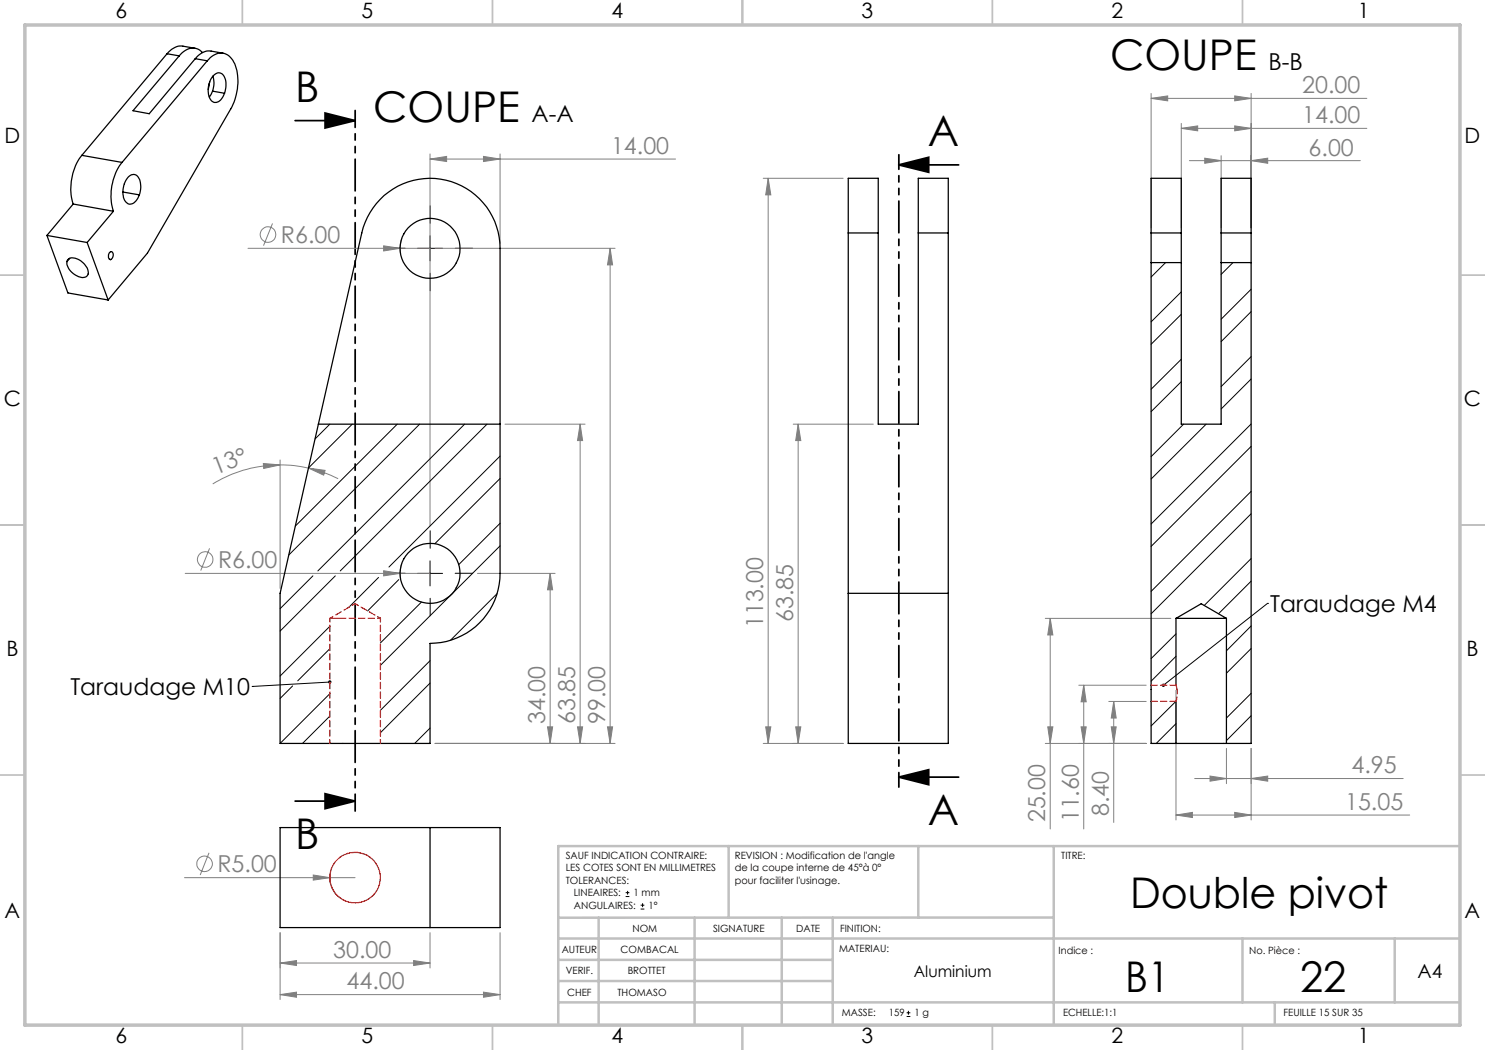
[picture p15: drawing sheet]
<svg xmlns="http://www.w3.org/2000/svg" width="297mm" height="210mm" viewBox="0 0 297 210" stroke-linecap="round" stroke-linejoin="round" font-family="sans-serif">
<defs><g id="words">
<g font-size="8.5">
<text x="222" y="14">COUPE</text>
<text x="59" y="20.3">B</text>
<text x="74.6" y="24.5">COUPE</text>
<text x="185.6" y="29.2">A</text>
<text x="185.6" y="165">A</text>
<text x="59" y="169.8">B</text>
<text x="226" y="181.7">Double pivot</text>
<text x="225" y="198.4">B1</text>
<text x="260" y="198.4">22</text>
</g>
<g font-size="4.7">
<text x="253.7" y="14">B-B</text>
<text x="106.3" y="24.5">A-A</text>
<text x="254" y="122.4">Taraudage M4</text>
<text x="14.1" y="139">Taraudage M10</text>
</g>
<g font-size="4.7" fill="#808080">
<text x="260.4" y="18.6">20.00</text>
<text x="260.4" y="24.6">14.00</text>
<text x="122.2" y="30.8">14.00</text>
<text x="261.7" y="31.1">6.00</text>
<text x="56.2" y="48.6">R6.00</text>
<text x="43.2" y="95" transform="rotate(-21 43.2 95)">13°</text>
<text x="43.6" y="113.6">R6.00</text>
<text x="152.6" y="125.7" transform="rotate(-90 152.6 125.7)">113.00</text>
<text x="158.6" y="124.4" transform="rotate(-90 158.6 124.4)">63.85</text>
<text x="109" y="144.9" transform="rotate(-90 109 144.9)">34.00</text>
<text x="115" y="144.9" transform="rotate(-90 115 144.9)">63.85</text>
<text x="121" y="144.9" transform="rotate(-90 121 144.9)">99.00</text>
<text x="270.3" y="154.7">4.95</text>
<text x="269" y="162">15.05</text>
<text x="209.1" y="164.5" transform="rotate(-90 209.1 164.5)">25.00</text>
<text x="215.7" y="164.5" transform="rotate(-90 215.7 164.5)">11.60</text>
<text x="221.7" y="163.2" transform="rotate(-90 221.7 163.2)">8.40</text>
<text x="43.5" y="174.5">R5.00</text>
<text x="66.6" y="191.6">30.00</text>
<text x="69.3" y="197.9">44.00</text>
</g>
<g font-size="4.2">
<text x="23.1" y="3.6">6</text>
<text x="72.3" y="3.6">5</text>
<text x="122.3" y="3.6">4</text>
<text x="172.3" y="3.6">3</text>
<text x="222.3" y="3.6">2</text>
<text x="271.6" y="3.6">1</text>
<text x=".9" y="28.6">D</text>
<text x="292.9" y="28.6">D</text>
<text x=".8" y="81.1">C</text>
<text x="292.8" y="81.1">C</text>
<text x="1.3" y="131.1">B</text>
<text x="293.3" y="131.1">B</text>
<text x=".9" y="183.6">A</text>
<text x="292.9" y="183.6">A</text>
<text x="23.1" y="208.6">6</text>
<text x="72.3" y="208.6">5</text>
<text x="122.3" y="208.6">4</text>
<text x="172.3" y="208.6">3</text>
<text x="222.3" y="208.6">2</text>
<text x="271.6" y="208.6">1</text>
</g>
<text font-size="3.9" x="283.5" y="195.6">A4</text>
<text font-size="3.2" x="182.8" y="195.5">Aluminium</text>
<g font-size="2">
<text x="113.1" y="171.8">SAUF INDICATION CONTRAIRE:</text>
<text x="147" y="171.8">REVISION : Modification de l'angle</text>
<text x="212.3" y="171.8">TITRE:</text>
<text x="113.1" y="174.3">LES COTES SONT EN MILLIMETRES</text>
<text x="113.1" y="176.8">TOLERANCES:</text>
<text x="114.8" y="179.3">LINEAIRES:</text>
<text x="126.7" y="179.3">1 mm</text>
<text x="147" y="174.3">de la coupe interne de 45°à 0°</text>
<text x="147" y="176.8">pour faciliter l'usinage.</text>
<text x="114.8" y="181.8">ANGULAIRES:</text>
<text x="129.7" y="181.8">1°</text>
<text x="112.4" y="190.5">AUTEUR</text>
<text x="124.1" y="190.5">COMBACAL</text>
<text x="126.5" y="186.4">NOM</text>
<text x="142.6" y="186.4">SIGNATURE</text>
<text x="159.2" y="186.4">DATE</text>
<text x="167.8" y="190.3">MATERIAU:</text>
<text x="168" y="186.4">FINITION:</text>
<text x="211.7" y="190.9">Indice :</text>
<text x="249.8" y="190.9">No. Pièce :</text>
<text x="113.1" y="194.9">VERIF.</text>
<text x="125.5" y="194.9">BROTTET</text>
<text x="113.4" y="199.2">CHEF</text>
<text x="123.5" y="199.2">THOMASO</text>
<text x="168.4" y="203.3">MASSE:</text>
<text x="177.8" y="203.3">159</text>
<text x="182.9" y="203.3">1 g</text>
<text x="212.6" y="203.3">ECHELLE:1:1</text>
<text x="256.7" y="203.3">FEUILLE 15 SUR 35</text>
</g>
</g></defs>
<g fill="none" stroke="#808080" stroke-width=".2">
<path d="M230.2 19.7l3.3-.5v1zM230.2 18.7v26.9M230.2 19.7h43.2M246.9 19.2l3.3 .5-3.3 .5zM250.2 18.7v26.9M86 31.8l3.3-.5v1zM86 30.8v74.4M86 31.8h49.1M96.7 31.3l3.3 .5-3.3 .5zM100 30.8v17.9M152.6 35.7h16M153.6 35.7l.6 3.3h-1.1z"/>
<path d="M153.6 35.7v113M236.3 25.7l3.2-.5v1zM236.3 24.7v20.9M236.3 25.7h37.1M237.9 32.1h34.2M240.9 31.6l3.3 .5-3.3 .6zM244.2 31.1v14.5M246.9 25.2l3.3 .5-3.3 .5zM250.2 32.1l3.3-.5v1.1zM49.6 49.7h36.4M54.5 44.7l-1.8 4.4M76.7 49.2l3.3 .5-3.3 .5z"/>
<path d="M80.4 47.7a6.4 6.4 0 0 0-.3 3M87 49.7h36M122 49.7l.5 3.3h-1zM122 49.7v99M52.7 92.7l3.3 .3-3.3 .7zM56 93a23.1 23.1 0 0 1 5.7 .6M56 93a26.1 26.1 0 0 0-13.5 3.8M56 92v25.7M61.7 93.6l3.3 .5-.3 .9zM61.7 93.6a26.2 26.2 0 0 1 5.9 2.1M101 84.8h16M116 84.8l.5 3.3h-1z"/>
<path d="M116 84.8v63.9M158.6 84.8h16.1M159.6 84.8l.6 3.3h-1.1zM159.6 84.8v63.9M37 114.7h49M41.9 109.7l-1.8 4.4M76.7 114.2l3.3 .5-3.3 .5zM80.4 112.7a6.3 6.3 0 0 0-.3 3M95.5 114.7h15.5M110 114.7l.5 3.3h-1zM110 114.7v34M209.1 123.7h25.1"/>
<path d="M210 123.7l.6 3.3h-1.1zM210 123.7v42.1M215.8 137h13.4M216.7 137v28.8M216.7 137l.5 3.4h-1zM235.2 138.1v25.9M87 148.7h36M109.5 145.4h1l-.5 3.3zM115.5 145.4h1l-.5 3.3zM121.5 145.4h1l-.5 3.3zM152.6 148.7h16M153.1 145.4h1.1l-.6 3.3z"/>
<path d="M159.1 145.4h1.1l-.6 3.3zM209.1 148.7h20.1M209.5 145.4h1.1l-.6 3.3zM216.2 145.4h1l-.5 3.3zM221.8 140.3h7.4M222.3 145.4h.9l-.5 3.3zM222.7 140.3v24.2M222.7 140.3l.5 3.3h-.9zM238.9 155.7h41.7M242 155.2l3.3 .5-3.3 .5zM245.3 149.7v7M250.2 155.7l3.3-.5v1z"/>
<path d="M250.2 149.7v14.3M36.9 175.5h34.1M41.8 170.6l-1.8 4.4M62.7 175l3.3 .5-3.3 .5zM66 174.5a5.3 5.3 0 0 0 1.8 4.9M235.2 163l3.3-.5v1zM235.2 163h46.7M246.9 162.5l3.3 .5-3.3 .5zM56 192.6l3.3-.5v1zM56 198.9l3.3-.5v1.1zM56 186.5v13.4M56 192.6h30"/>
<path d="M56 198.9h44M82.7 192.1l3.3 .5-3.3 .5zM86 186.5v7.1M96.7 198.4l3.3 .5-3.3 .6zM100 186.5v13.4"/>
<circle cx="53.6" cy="46.9" r="1.55"/>
<circle cx="41" cy="111.9" r="1.56"/>
<circle cx="40.9" cy="172.8" r="1.55"/>
</g>
<g fill="none" stroke="#000" stroke-width=".2">
<path d="M83.5 49.7h5M86 47.2v5M83.5 114.7h5M86 112.2v5M50.4 137.3h.1M66 136.4l-15.6 .9M253.5 120.7h.1M253.5 120.7l-20.8 16.3M125.1 179.3h.8M125.1 178.5h.8M125.5 178.2v.7M128.1 181.8h.8"/>
<path d="M128.1 181h.8M128.5 180.6v.8M181.3 203.3h.8M181.3 202.6h.8M181.7 202.2v.7"/>
</g>
<path d="M59 24.1h12M65 22.6l6 1.5-6 1.5zM179.7 33l6-1.5v3zM179.7 33h12M65 158.7l6 1.5-6 1.5zM179.7 155.4l6-1.5v3zM179.7 155.4h12M59 160.2h12" fill="none" stroke="#000" stroke-width=".35"/>
<path d="M81 49.7h-3.5M86 44.7v-3.5M86 54.7v3.5M91 49.7h3.5M81 114.7h-3.5M86 109.7v-3.5M86 119.7v3.5M91 114.7h3.5" fill="none" stroke="#000" stroke-width=".2" stroke-dasharray="30.5 1.3 1.3 1.3"/>
<path d="M179.8 30.9v126.5" fill="none" stroke="#000" stroke-width=".35" stroke-dasharray="6.3 1.3 1.3 1.3 1.3 1.3" stroke-dashoffset="3.4"/>
<path d="M71 22.1v140.1" fill="none" stroke="#000" stroke-width=".35" stroke-dasharray="6.3 1.3 1.3 1.3 1.3 1.3" stroke-dashoffset="3"/>
<g fill="none" stroke="#c0c0c0" stroke-width=".35">
<path d="M48.5 0v5M98.5 0v5M148.5 0v5M198.5 0v5M248.5 0v5M0 55h5M292 55h5.1M0 105h5M292 105h5.1M0 155h5M292 155h5.1M48.5 205v5.1"/>
<path d="M98.5 205v5.1M148.5 205v5.1M198.5 205v5.1M248.5 205v5.1"/>
</g>
<g fill="none" stroke="#c0c0c0" stroke-width=".5">
<path d="M145.7 169.2v14.3M183.7 169.2v14.3M210.7 169.2v35.5M291.9 169.2h-180.2v35.5M111.9 196.2h54.6M111.9 192h54.6M111.9 187.7h180M119.7 183.5v21.2M138.9 183.5v21.2M156.4 183.5v21.2M166.5 183.5v21.2M210.7 183.5h-98.8"/>
<path d="M248.5 187.7v12.8M278.9 187.7v12.8M111.9 200.5h180M255 200.5v4.2"/>
</g>
<path d="M5 5h287v200h-287z" fill="none" stroke="#c0c0c0" stroke-width=".7"/>
<g fill="#000">
<path d="M65 22.6l6 1.5-6 1.5zM65 158.7l6 1.5-6 1.5z"/>
<path d="M179.7 33l6-1.5v3zM179.7 155.4l6-1.5v3z"/>
<path d="M65.7 136.2a.34 .34 0 0 0 .1 .5 .34 .34 0 0 0 .5-.3h-.3h.3a.32 .32 0 0 0-.2-.3 .32 .32 0 0 0-.4 .1zM232.4 136.8v.5l.3-.3-.3 .3a.34 .34 0 0 0 .5 0 .34 .34 0 0 0 0-.5 .34 .34 0 0 0-.5 0z"/>
</g>
<g fill="#808080">
<path d="M62.7 175l3.3 .5-3.3 .5z"/>
<path d="M76.7 114.2l3.3 .5-3.3 .5z"/>
<path d="M76.7 49.2l3.3 .5-3.3 .5z"/>
<path d="M250.2 155.7l3.3-.5v1zM242 155.2l3.3 .5-3.3 .5z"/>
<path d="M235.2 163l3.3-.5v1zM246.9 162.5l3.3 .5-3.3 .5zM230.2 19.7l3.3-.5v1zM246.9 19.2l3.3 .5-3.3 .5zM240.9 31.6l3.3 .5-3.3 .6zM250.2 32.1l3.3-.5v1.1zM236.3 25.7l3.2-.5v1zM246.9 25.2l3.3 .5-3.3 .5z"/>
<path d="M86 31.8l3.3-.5v1zM96.7 31.3l3.3 .5-3.3 .5z"/>
<path d="M56 192.6l3.3-.5v1zM82.7 192.1l3.3 .5-3.3 .5z"/>
<path d="M96.7 198.4l3.3 .5-3.3 .6zM56 198.9l3.3-.5v1.1z"/>
<path d="M61.7 93.6l3.3 .5-.3 .9zM52.7 92.7l3.3 .3-3.3 .7z"/>
<path d="M222.3 145.4h.9l-.5 3.3zM222.7 140.3l.5 3.3h-.9zM216.2 145.4h1l-.5 3.3zM216.7 137l.5 3.4h-1z"/>
<path d="M121.5 145.4h1l-.5 3.3zM122 49.7l.5 3.3h-1zM115.5 145.4h1l-.5 3.3zM116 84.8l.5 3.3h-1zM109.5 145.4h1l-.5 3.3zM110 114.7l.5 3.3h-1z"/>
<path d="M153.6 35.7l.6 3.3h-1.1zM153.1 145.4h1.1l-.6 3.3zM159.6 84.8l.6 3.3h-1.1zM159.1 145.4h1.1l-.6 3.3zM210 123.7l.6 3.3h-1.1zM209.5 145.4h1.1l-.6 3.3z"/>
</g>
<g fill="none" stroke="#000" stroke-width=".25">
<path d="M33.4 10.8l2.4 .4M33.4 10.8l-17 20.3M35.8 11.2l-9.2 10.9 3.2 .6 9.3-11M39 9.7l-2.4-.5a3.5 3.5 0 0 0-3.2 1.6M39.1 11.7l2.4 .5M40.5 10.5a2.79 2.79 0 0 0-4.4 .4l-.3 .3M41.5 12.2a3.1 3.1 0 0 1 4-1.2 6.6 6.6 0 0 1 2 6.2 11.2 11.2 0 0 1-1.4 4.6l-16.6 28.8-7.9 9.4M41.5 12.2l-17.1 20.3M41.9 16.6l-.3 1.3M42.5 18.2l-.7 1.2M42.5 18.2l2.4 .5M42.6 15.2a4.6 4.6 0 0 1-.1 3"/>
<path d="M42.8 15.1a1.31 1.31 0 0 1 1.4-.4 1.31 1.31 0 0 1 .9 1.2 4.5 4.5 0 0 1-1.4 4.4 1.34 1.34 0 0 1-1.9-1.2 4.6 4.6 0 0 1 1-4zM44.6 10.6l-2.4-.4a3.5 3.5 0 0 0-3.1 1.5M16.4 31.1a11.1 11.1 0 0 0-1.8 9.7M16.4 31.1l8 1.4M24.4 32.5a10.8 10.8 0 0 0-1.7 9.8M24.6 38.4l3.3 .6M25.7 35.4a1.31 1.31 0 0 1 1.4-.4 1.31 1.31 0 0 1 .9 1.2 4.1 4.1 0 0 1-1.6 4.6 1.65 1.65 0 0 1-1.8-2 4.7 4.7 0 0 1 1.1-3.4zM76.8 39.1a14 14 0 0 1 15-2.2 14 14 0 0 1 8.2 12.8v65a14 14 0 0 1-14 14v20h-30v-30l16.4-72.1a14.6 14.6 0 0 1 4.4-7.5zM9.4 47.1l8 1.4M9.4 47.1l4.2 11.5 8 1.4M13.5 52a1.96 1.96 0 0 1 2.7 .2 2.65 2.65 0 0 1 1.4 2.8 1.61 1.61 0 0 1-2.4 .1 2.89 2.89 0 0 1-1.8-3zM13.9 51.7l-.5 .6"/>
<path d="M14.6 40.8l-5.2 6.3M14.6 40.8l8.1 1.5M17.4 48.5l4.2 11.5M21.9 51.8l.3 .1M21.9 50.5a.47 .47 0 0 1 .7 0 .47 .47 0 0 1 0 .6 .64 .64 0 0 1-.8 .7 1.28 1.28 0 0 1 .1-1.3zM22.7 42.3l-5.3 6.2M169.7 46.6v-10.9h5.9v10.9M169.7 46.6v102.1h20v-102.1M169.7 46.6h5.9M175.6 46.6v38.2h8.1v-38.2M183.7 46.6v-10.9h6v10.9M183.7 46.6h6"/>
<path d="M230.2 46.6v102.1h5M230.2 46.6v-10.9h6.1v10.9M230.2 46.6h6.1M230.2 52.5h6.1M236.3 46.6v38.2h7.9v-38.2M244.2 46.6v-10.9h6v10.9M244.2 46.6h6M244.2 52.5h6M250.2 46.6v102.1h-4.9M63.7 84.8h36.3M169.7 118.7h20M235.2 123.7h10.1"/>
<path d="M235.2 123.7l5-3 5.1 3M235.2 123.7v13.3M245.3 123.7v25M235.2 148.7h10.1M235.2 140.3v8.4M86 165.5h14v20h-14M86 165.5v20M86 165.5h-30v20h30"/>
<circle cx="86" cy="49.7" r="6"/>
<circle cx="86" cy="114.7" r="6"/>
</g>
<g fill="none" stroke="#000" stroke-width=".2">
<path d="M233.1 52.5l-2.9 2.9M236.3 58.4l-6.1 6M246.6 52.5l-2.4 2.4M250.2 57.8l-6 6M236.3 71.9l-6.1 5.9M236.3 62.9l-6.1 6M236.3 76.3l-6.1 6M250.2 71.3l-6 6M250.2 62.3l-6 6M250.2 75.8l-6 6M66 84.8l-3 3M70.4 84.8l-8.7 8.8"/>
<path d="M79.4 84.8l-20.3 20.4M83.9 84.8l-26.2 26.2M92.9 84.8l-29.3 29.4M97.4 84.8l-29.3 29.4M100 91.2l-22.2 22.2M100 95.7l-13 13.1M236.7 84.8l-6.5 6.5M241.2 84.8l-11 11M250.2 84.8l-20 20M250.2 98.3l-20 20M250.2 89.3l-20 20M62.6 115.2l-6.6 6.5"/>
<path d="M67.1 115.2l-11.1 11M75.7 115.5l-6 6M79.8 115.9l-6.3 6.3M99.4 118.7l-9.3 9.3M100 104.7l-8.2 8.2M100 109.2l-23.9 23.9M250.2 111.7l-9.4 9.4M250.2 102.8l-20 20M250.2 116.2l-6.5 6.6M58.5 137.2l-2.5 2.5M66 125.3l-10 9.9M66 138.7l-10 10"/>
<path d="M66 129.7l-6.5 6.5M84.3 120.4l-8.2 8.2M86 132.1l-9.9 10M86 136.6l-9.9 10M235.2 126.8l-5 4.9M235.2 131.3l-5 4.9M250.2 125.2l-4.9 5M250.2 138.7l-4.9 4.9M250.2 129.7l-4.9 4.9M66 143.2l-5.5 5.5M86 145.6l-3.1 3.1M235.2 140.3l-5 4.9"/>
<path d="M235.2 144.7l-4 4M250.2 143.1l-4.9 5"/>
</g>
<g fill="none" stroke="#f00" stroke-width=".25">
<path d="M66 123.7h2.6"/>
<circle cx="71" cy="175.5" r="5.1"/>
</g>
<path d="M76.1 123.7h-7.5" fill="none" stroke="#f00" stroke-width=".25" stroke-dasharray="1.3 .6" stroke-dashoffset=".7"/>
<path d="M66 123.7l5.1-2.9M71.1 120.8l5 2.9" fill="none" stroke="#f00" stroke-width=".25" stroke-dasharray="1.3 .6" stroke-dashoffset=".6"/>
<path d="M76.1 123.7v25M66 148.7v-25" fill="none" stroke="#f00" stroke-width=".25" stroke-dasharray="1.3 .6" stroke-dashoffset=".5"/>
<path d="M235.4 137.9v1.2l-.2 1.2M235.4 137.9l-.2-.9" fill="none" stroke="#f00" stroke-width=".25" stroke-dasharray="1.3 .6" stroke-dashoffset=".4"/>
<path d="M235.2 137h-4.9M230.3 140.3h4.9" fill="none" stroke="#f00" stroke-width=".25" stroke-dasharray="1.3 .6" stroke-dashoffset=".1"/>
<use href="#words"/>
</svg>
